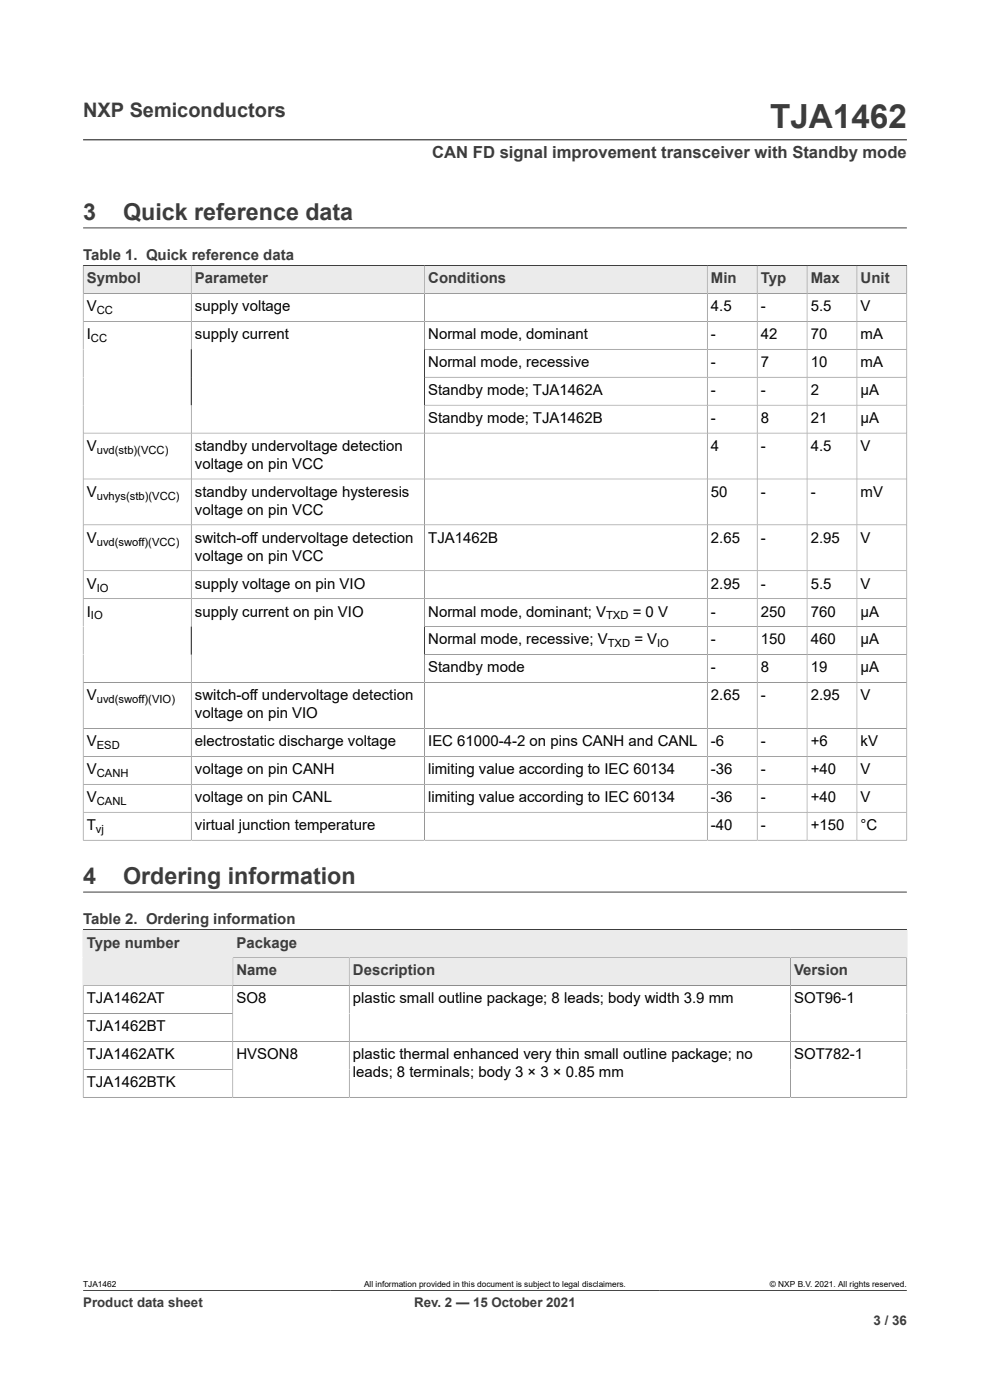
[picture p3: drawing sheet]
<svg xmlns="http://www.w3.org/2000/svg" width="210mm" height="297mm" viewBox="0 0 210 297" stroke-linecap="round" stroke-linejoin="round" font-family="sans-serif">
<defs><g id="words">
<text font-size="7.1" fill="#3c3c3c" x="163.3" y="27.2">TJA1462</text>
<g font-size="4.9" fill="#3c3c3c">
<text x="17.6" y="46.6">3</text>
<text x="26.1" y="46.6">Quick reference data</text>
<text x="17.6" y="187.5">4</text>
<text x="26.1" y="187.5">Ordering information</text>
</g>
<text font-size="4.2" fill="#3c3c3c" x="17.6" y="24.8">NXP Semiconductors</text>
<text font-size="3.5" fill="#3c3c3c" x="91.7" y="33.5">CAN FD signal improvement transceiver with Standby mode</text>
<g font-size="3.2" fill="#3c3c3c">
<text x="17.6" y="55.2">Table 1. Quick reference data</text>
<text x="18.4" y="60.1">Symbol</text>
<text x="41.3" y="60.1">Parameter</text>
<text x="90.8" y="60.1">Conditions</text>
<text x="150.8" y="60.1">Min</text>
<text x="161.4" y="60.1">Typ</text>
<text x="172" y="60.1">Max</text>
<text x="182.6" y="60.1">Unit</text>
<text x="17.6" y="196.1">Table 2. Ordering information</text>
<text x="18.4" y="201">Type number</text>
<text x="50.2" y="201">Package</text>
<text x="50.2" y="206.9">Name</text>
<text x="74.9" y="206.9">Description</text>
<text x="168.4" y="206.9">Version</text>
</g>
<g font-size="3.2">
<text x="18.4" y="66">V</text>
<text x="18.4" y="72">I</text>
<text x="41.3" y="66">supply voltage</text>
<text x="41.3" y="72">supply current</text>
<text x="90.8" y="72">Normal mode, dominant</text>
<text x="150.8" y="66">4.5</text>
<text x="150.8" y="72">-</text>
<text x="161.4" y="66">-</text>
<text x="161.4" y="72">42</text>
<text x="172" y="66">5.5</text>
<text x="172" y="72">70</text>
<text x="182.6" y="66">V</text>
<text x="182.6" y="72">mA</text>
<text x="90.8" y="77.9">Normal mode, recessive</text>
<text x="150.8" y="77.9">-</text>
<text x="161.4" y="77.9">7</text>
<text x="172" y="77.9">10</text>
<text x="182.6" y="77.9">mA</text>
<text x="90.8" y="83.8">Standby mode; TJA1462A</text>
<text x="150.8" y="83.8">-</text>
<text x="161.4" y="83.8">-</text>
<text x="172" y="83.8">2</text>
<text x="182.6" y="83.8">μA</text>
<text x="90.8" y="89.7">Standby mode; TJA1462B</text>
<text x="150.8" y="89.7">-</text>
<text x="161.4" y="89.7">8</text>
<text x="172" y="89.7">21</text>
<text x="182.6" y="89.7">μA</text>
<text x="18.4" y="95.7">V</text>
<text x="41.3" y="95.7">standby undervoltage detection</text>
<text x="150.8" y="95.7">4</text>
<text x="161.4" y="95.7">-</text>
<text x="172" y="95.7">4.5</text>
<text x="182.6" y="95.7">V</text>
<text x="41.3" y="99.5">voltage on pin VCC</text>
<text x="18.4" y="105.4">V</text>
<text x="41.3" y="105.4">standby undervoltage hysteresis</text>
<text x="150.8" y="105.4">50</text>
<text x="161.4" y="105.4">-</text>
<text x="172" y="105.4">-</text>
<text x="182.6" y="105.4">mV</text>
<text x="41.3" y="109.2">voltage on pin VCC</text>
<text x="18.4" y="115.1">V</text>
<text x="41.3" y="115.1">switch-off undervoltage detection</text>
<text x="41.3" y="118.9">voltage on pin VCC</text>
<text x="90.8" y="115.1">TJA1462B</text>
<text x="150.8" y="115.1">2.65</text>
<text x="161.4" y="115.1">-</text>
<text x="172" y="115.1">2.95</text>
<text x="182.6" y="115.1">V</text>
<text x="18.4" y="124.9">V</text>
<text x="41.3" y="124.9">supply voltage on pin VIO</text>
<text x="150.8" y="124.9">2.95</text>
<text x="161.4" y="124.9">-</text>
<text x="172" y="124.9">5.5</text>
<text x="182.6" y="124.9">V</text>
<text x="18.4" y="130.8">I</text>
<text x="41.3" y="130.8">supply current on pin VIO</text>
<text x="90.8" y="130.8">Normal mode, dominant; V</text>
<text x="134.2" y="130.8">= 0 V</text>
<text x="150.8" y="130.8">-</text>
<text x="161.4" y="130.8">250</text>
<text x="172" y="130.8">760</text>
<text x="182.6" y="130.8">µA</text>
<text x="90.8" y="136.7">Normal mode, recessive; V</text>
<text x="134.6" y="136.7">= V</text>
<text x="150.8" y="136.7">-</text>
<text x="161.4" y="136.7">150</text>
<text x="172" y="136.7">460</text>
<text x="182.6" y="136.7">µA</text>
<text x="90.8" y="142.7">Standby mode</text>
<text x="150.8" y="142.7">-</text>
<text x="161.4" y="142.7">8</text>
<text x="172" y="142.7">19</text>
<text x="182.6" y="142.7">µA</text>
<text x="18.4" y="148.6">V</text>
<text x="41.3" y="148.6">switch-off undervoltage detection</text>
<text x="150.8" y="148.6">2.65</text>
<text x="161.4" y="148.6">-</text>
<text x="172" y="148.6">2.95</text>
<text x="182.6" y="148.6">V</text>
<text x="41.3" y="152.4">voltage on pin VIO</text>
<text x="18.4" y="158.3">V</text>
<text x="41.3" y="158.3">electrostatic discharge voltage</text>
<text x="90.8" y="158.3">IEC 61000-4-2 on pins CANH and CANL</text>
<text x="150.8" y="158.3">-6</text>
<text x="161.4" y="158.3">-</text>
<text x="172" y="158.3">+6</text>
<text x="182.6" y="158.3">kV</text>
<text x="18.4" y="164.2">V</text>
<text x="41.3" y="164.2">voltage on pin CANH</text>
<text x="90.8" y="164.2">limiting value according to IEC 60134</text>
<text x="150.8" y="164.2">-36</text>
<text x="161.4" y="164.2">-</text>
<text x="172" y="164.2">+40</text>
<text x="182.6" y="164.2">V</text>
<text x="18.4" y="170.2">V</text>
<text x="41.3" y="170.2">voltage on pin CANL</text>
<text x="90.8" y="170.2">limiting value according to IEC 60134</text>
<text x="150.8" y="170.2">-36</text>
<text x="161.4" y="170.2">-</text>
<text x="172" y="170.2">+40</text>
<text x="182.6" y="170.2">V</text>
<text x="18.4" y="176.1">T</text>
<text x="41.3" y="176.1">virtual junction temperature</text>
<text x="150.8" y="176.1">-40</text>
<text x="161.4" y="176.1">-</text>
<text x="172" y="176.1">+150</text>
<text x="182.6" y="176.1">°C</text>
<text x="18.4" y="212.9">TJA1462AT</text>
<text x="50.2" y="212.9">SO8</text>
<text x="74.9" y="212.9">plastic small outline package; 8 leads; body width 3.9 mm</text>
<text x="168.4" y="212.9">SOT96-1</text>
<text x="18.4" y="218.8">TJA1462BT</text>
<text x="18.4" y="224.7">TJA1462ATK</text>
<text x="50.2" y="224.7">HVSON8</text>
<text x="74.9" y="224.7">plastic thermal enhanced very thin small outline package; no</text>
<text x="168.4" y="224.7">SOT782-1</text>
<text x="18.4" y="230.6">TJA1462BTK</text>
<text x="74.9" y="228.5">leads; 8 terminals; body 3 × 3 × 0.85 mm</text>
</g>
<g font-size="2.8" fill="#3c3c3c">
<text x="17.6" y="277.3">Product data sheet</text>
<text x="87.9" y="277.3">Rev. 2 — 15 October 2021</text>
<text x="185.3" y="281">3 / 36</text>
</g>
<g font-size="2.4">
<text x="20.5" y="66.6">CC</text>
<text x="19.3" y="72.6">CC</text>
<text x="20.5" y="96.3">uvd(stb)(VCC)</text>
<text x="20.5" y="106">uvhys(stb)(VCC)</text>
<text x="20.5" y="115.8">uvd(swoff)(VCC)</text>
<text x="20.5" y="125.5">IO</text>
<text x="19.3" y="131.4">IO</text>
<text x="128.6" y="131.4">TXD</text>
<text x="128.9" y="137.3">TXD</text>
<text x="139.4" y="137.3">IO</text>
<text x="20.5" y="149.2">uvd(swoff)(VIO)</text>
<text x="20.5" y="158.9">ESD</text>
<text x="20.5" y="164.9">CANH</text>
<text x="20.5" y="170.8">CANL</text>
<text x="20.4" y="176.7">vj</text>
</g>
<g font-size="1.8">
<text x="17.6" y="273.1">TJA1462</text>
<text x="77.2" y="273.1">All information provided in this document is subject to legal disclaimers.</text>
<text x="163.3" y="273.1">© NXP B.V. 2021. All rights reserved.</text>
</g>
</g></defs>
<path d="M17.6 29.7h174.8M17.6 56.3h174.8M17.6 48.3h174.8" fill="none" stroke="#3c3c3c" stroke-width=".21"/>
<path d="M17.7 56.4h22.8v5.8h-22.8z" fill="#ebebeb"/>
<path d="M17.6 56.3h23v5.9h-23z" fill="none" stroke="#3c3c3c" stroke-width=".21"/>
<path d="M40.6 56.4h49.4v5.8h-49.4z" fill="#ebebeb"/>
<path d="M40.6 56.3h49.5v5.9h-49.5z" fill="none" stroke="#3c3c3c" stroke-width=".21"/>
<path d="M90.1 56.4h59.9v5.8h-59.9z" fill="#ebebeb"/>
<path d="M90.1 56.3h59.9v5.9h-59.9z" fill="none" stroke="#3c3c3c" stroke-width=".21"/>
<path d="M150.1 56.4h10.4v5.8h-10.4z" fill="#ebebeb"/>
<path d="M150 56.3h10.6v5.9h-10.6z" fill="none" stroke="#3c3c3c" stroke-width=".21"/>
<path d="M160.7 56.4h10.4v5.8h-10.4z" fill="#ebebeb"/>
<path d="M160.6 56.3h10.6v5.9h-10.6z" fill="none" stroke="#3c3c3c" stroke-width=".21"/>
<path d="M171.3 56.4h10.4v5.8h-10.4z" fill="#ebebeb"/>
<path d="M171.2 56.3h10.6v5.9h-10.6z" fill="none" stroke="#3c3c3c" stroke-width=".21"/>
<path d="M181.8 56.4h10.5v5.8h-10.5z" fill="#ebebeb"/>
<g fill="none" stroke="#3c3c3c" stroke-width=".21">
<path d="M17.6 56.3h174.8v122M181.8 56.3v121.9M17.6 68.2h174.8M40.6 62.2v116M90.1 62.2v116M90.1 74.1h102.3M150 62.2v116M160.6 62.2v116M171.2 62.2v116M192.4 62.2h-174.8v116.1M17.6 91.9h174.8M90.1 80h102.3"/>
<path d="M90.1 86h102.3M17.6 101.6h174.8M17.6 111.4h174.8M17.6 121.1h174.8M17.6 127h174.8M90.1 132.9h102.3M90.1 138.9h102.3M17.6 144.8h174.8M17.6 154.5h174.8M17.6 178.2h174.8M17.6 160.5h174.8M17.6 166.4h174.8"/>
<path d="M17.6 172.3h174.8M17.6 189.3h174.8M49.4 197.2v5.9h143v-5.9h-174.8"/>
</g>
<path d="M49.5 197.3h142.8v5.8h-142.8z" fill="#ebebeb"/>
<path d="M17.6 197.2h31.8v11.9h-31.8z" fill="none" stroke="#3c3c3c" stroke-width=".21"/>
<g fill="#ebebeb">
<path d="M17.7 197.3h31.6v11.7h-31.6z"/>
<path d="M49.5 203.2h24.5v5.8h-24.5z"/>
</g>
<path d="M49.4 203.1h24.7v6h-24.7z" fill="none" stroke="#3c3c3c" stroke-width=".21"/>
<path d="M74.2 203.2h93.4v5.8h-93.4z" fill="#ebebeb"/>
<path d="M74.1 203.1h93.6v6h-93.6z" fill="none" stroke="#3c3c3c" stroke-width=".21"/>
<path d="M167.7 203.2h24.6v5.8h-24.6z" fill="#ebebeb"/>
<path d="M17.6 197.2h174.8M17.6 215h31.8M49.4 209.1v23.7M74.1 209.1v23.7M192.4 209.1h-174.8v23.8M17.6 232.8h174.8M17.6 220.9h174.8M17.6 226.9h31.8M167.7 232.8v-29.7h24.7v29.8M17.6 273.8h174.8" fill="none" stroke="#3c3c3c" stroke-width=".21"/>
<use href="#words"/>
</svg>
